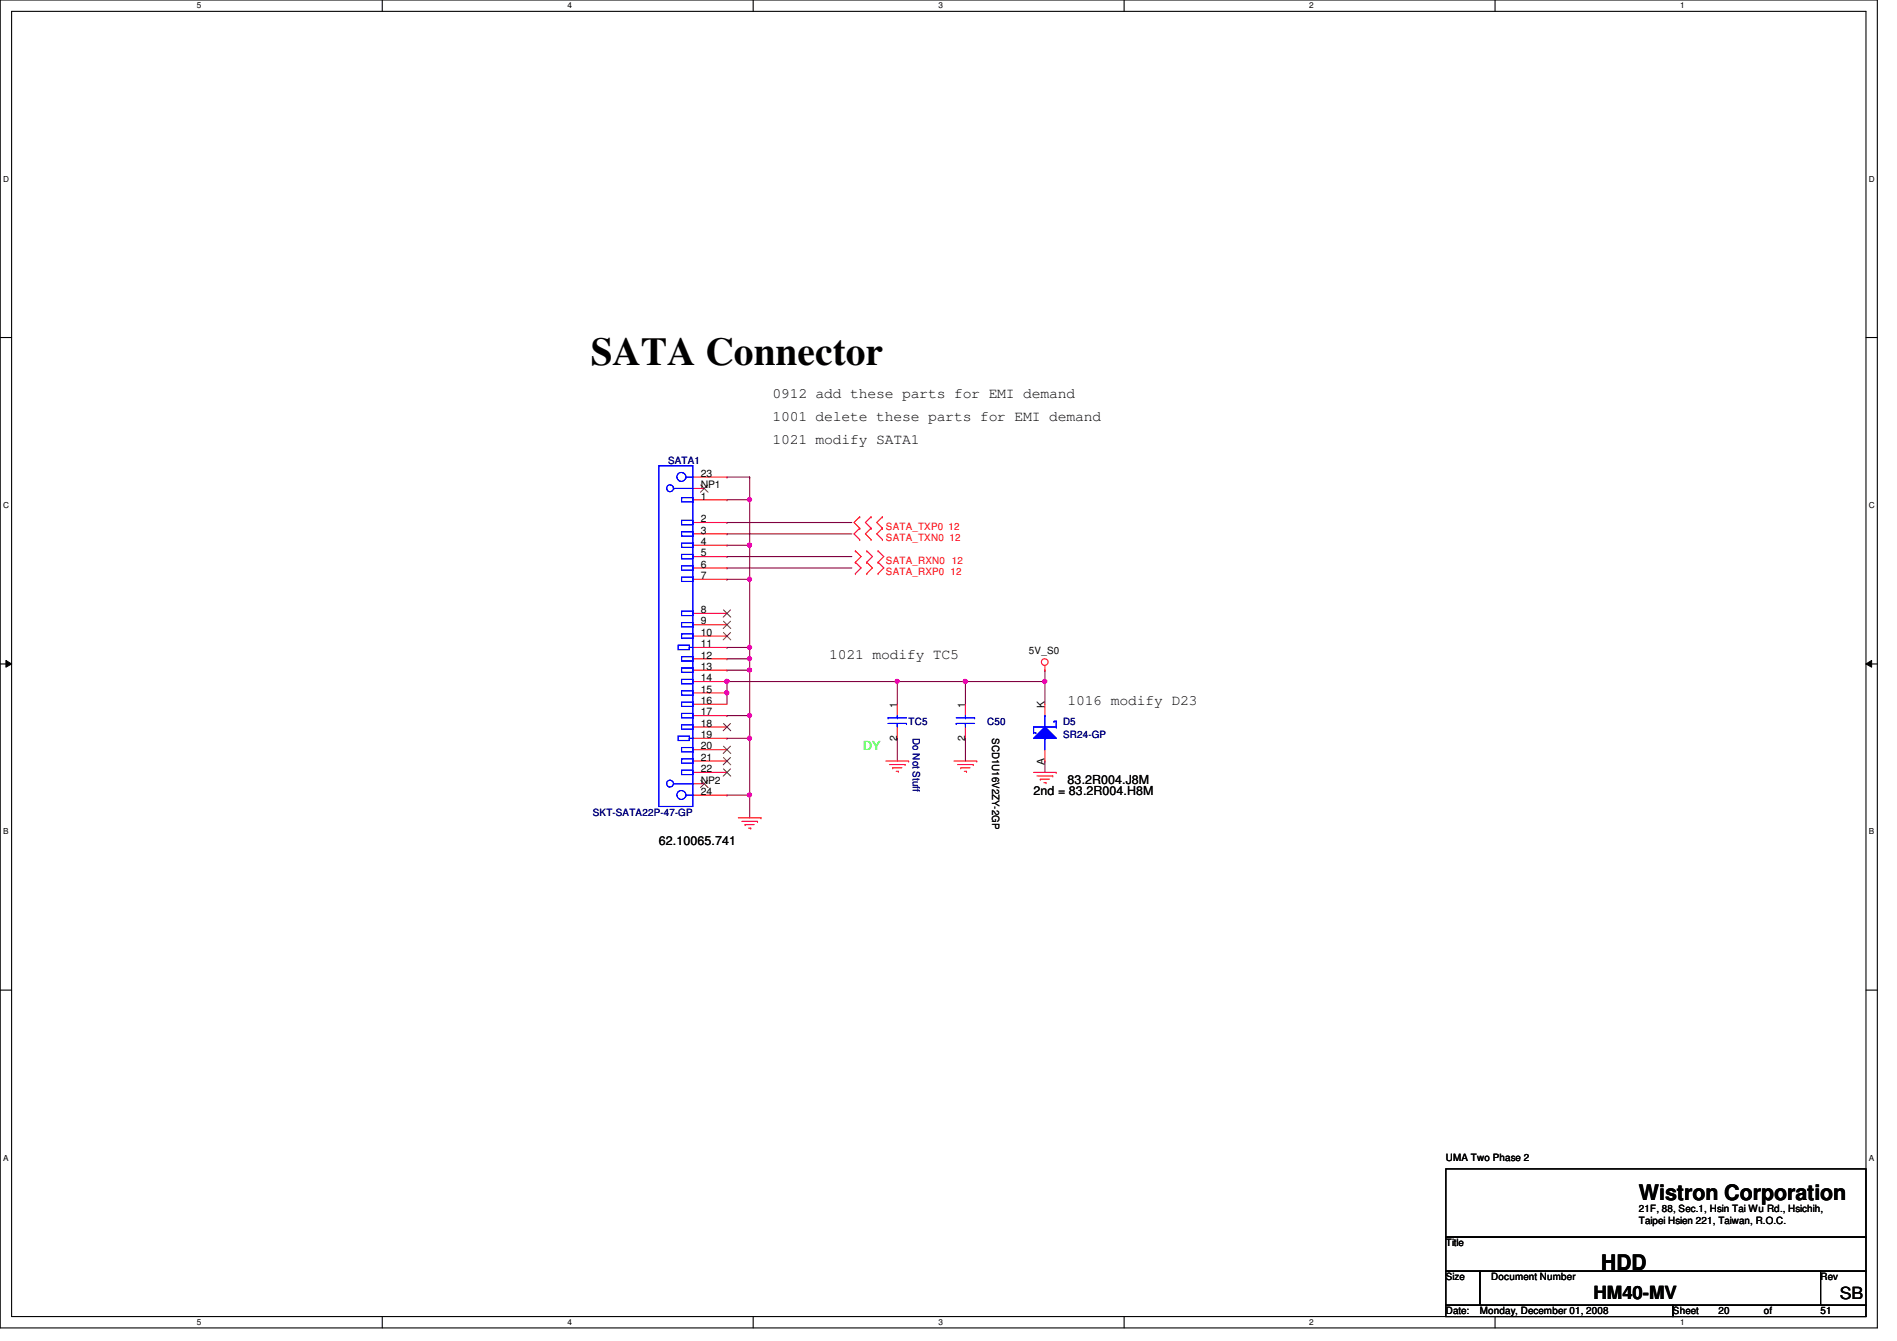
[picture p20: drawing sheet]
<svg xmlns="http://www.w3.org/2000/svg" width="297mm" height="210mm" viewBox="0 0 297 210" stroke-linecap="round" stroke-linejoin="round" font-family="sans-serif">
<defs><g id="words">
<text font-size="6.2" x="92.5" y="57.2">SATA Connector</text>
<g font-size="3.3">
<text x="256.6" y="187.9">Wistron Corporation</text>
<text x="250.7" y="198.7">HDD</text>
</g>
<text font-size="2.8" x="249.5" y="203.4">HM40-MV</text>
<text font-size="2.6" x="288.1" y="203.3">SB</text>
<g font-size="2.3">
<text x="120.9" y="62.3">0912 add these parts for EMI demand</text>
<text x="120.9" y="65.9">1001 delete these parts for EMI demand</text>
<text x="120.9" y="69.4">1021 modify SATA1</text>
<text x="129.8" y="103.2">1021 modify TC5</text>
<text x="167.2" y="110.3">1016 modify D23</text>
</g>
<text font-size="1.9" fill="#0f0" x="135.2" y="117.3">DY</text>
<g font-size="1.9">
<text x="161.8" y="124.5">2nd = 83.2R004.H8M</text>
<text x="167.2" y="122.7">83.2R004.J8M</text>
<text x="103.2" y="132.3">62.10065.741</text>
</g>
<g font-size="1.6" fill="#000080">
<text x="104.6" y="72.6">SATA1</text>
<text x="142.3" y="113.5">TC5</text>
<text x="154.6" y="113.5">C50</text>
<text x="166.5" y="113.5">D5</text>
<text x="142.9" y="115.6" transform="rotate(90 142.9 115.6)">Do Not Stuff</text>
<text x="166.5" y="115.6">SR24-GP</text>
<text x="92.8" y="127.7">SKT-SATA22P-47-GP</text>
</g>
<g font-size="1.6">
<text x="109.7" y="74.6">23</text>
<text x="109.7" y="76.4">NP1</text>
<text x="109.7" y="78.2">1</text>
<text x="109.7" y="81.7">2</text>
<text x="109.7" y="83.5">3</text>
<text x="109.7" y="85.3">4</text>
<text x="109.7" y="87.1">5</text>
<text x="109.7" y="88.9">6</text>
<text x="109.7" y="96">8</text>
<text x="109.7" y="90.6">7</text>
<text x="109.7" y="97.7">9</text>
<text x="109.7" y="101.3">11</text>
<text x="109.7" y="99.5">10</text>
<text x="109.7" y="103.1">12</text>
<text x="109.7" y="104.9">13</text>
<text x="109.7" y="106.6">14</text>
<text x="161.1" y="102.4">5V_S0</text>
<text x="109.7" y="110.2">16</text>
<text x="109.7" y="108.4">15</text>
<text x="109.7" y="112">17</text>
<text x="109.7" y="113.7">18</text>
<text x="140.5" y="110.8" transform="rotate(-90 140.5 110.8)">1</text>
<text x="151.1" y="110.8" transform="rotate(-90 151.1 110.8)">1</text>
<text x="163.6" y="110.8" transform="rotate(-90 163.6 110.8)">K</text>
<text x="109.7" y="117.3">20</text>
<text x="109.7" y="119.1">21</text>
<text x="109.7" y="115.5">19</text>
<text x="140.5" y="115.9" transform="rotate(-90 140.5 115.9)">2</text>
<text x="151.1" y="115.9" transform="rotate(-90 151.1 115.9)">2</text>
<text x="155.4" y="115.6" transform="rotate(90 155.4 115.6)">SCD1U16V2ZY-2GP</text>
<text x="163.6" y="119.7" transform="rotate(-90 163.6 119.7)">A</text>
<text x="109.7" y="124.4">24</text>
<text x="109.7" y="122.6">NP2</text>
<text x="109.7" y="120.9">22</text>
<text x="226.4" y="181.7">UMA Two Phase 2</text>
<text x="256.6" y="189.7">21F, 88, Sec.1, Hsin Tai Wu Rd., Hsichih,</text>
<text x="256.6" y="191.6">Taipei Hsien 221, Taiwan, R.O.C.</text>
<text x="226.4" y="195.1">Title</text>
<text x="226.4" y="200.4">Size</text>
<text x="233.5" y="200.4">Document Number</text>
<text x="285.1" y="200.4">Rev</text>
<text x="226.4" y="205.7">Date:</text>
<text x="231.7" y="205.7">Monday, December 01, 2008</text>
<text x="262" y="205.7">Sheet</text>
<text x="269.1" y="205.7">20</text>
<text x="276.2" y="205.7">of</text>
<text x="285.1" y="205.7">51</text>
</g>
<g font-size="1.6" fill="#f00">
<text x="138.7" y="82.9">SATA_TXP0 12</text>
<text x="138.7" y="88.2">SATA_RXN0 12</text>
<text x="138.7" y="84.7">SATA_TXN0 12</text>
<text x="138.7" y="90">SATA_RXP0 12</text>
</g>
<g font-size="1.3">
<text x="30.8" y="1.3">5</text>
<text x="88.9" y="1.3">4</text>
<text x="146.9" y="1.3">3</text>
<text x="205" y="1.3">2</text>
<text x="263.1" y="1.3">1</text>
<text x=".5" y="28.4">D</text>
<text x="292.6" y="28.4">D</text>
<text x=".5" y="79.5">C</text>
<text x="292.6" y="79.5">C</text>
<text x=".5" y="130.6">B</text>
<text x="292.6" y="130.6">B</text>
<text x=".5" y="181.7">A</text>
<text x="292.6" y="181.7">A</text>
<text x="30.8" y="207.4">5</text>
<text x="88.9" y="207.4">4</text>
<text x="146.9" y="207.4">3</text>
<text x="205" y="207.4">2</text>
<text x="263.1" y="207.4">1</text>
</g>
</g></defs>
<path d="M0 0h294v207.9h-294zM1.8 1.8h290.4v204.3h-290.4z" fill="none" stroke="#000" stroke-width=".17"/>
<g fill="#fff">
<path d="M30.8 .2h.7v1.4h-.7z"/>
<path d="M30.8 206.2h.7v1.4h-.7z"/>
</g>
<path d="M59.9 0v1.8M59.9 206.1v1.8" fill="none" stroke="#000" stroke-width=".17"/>
<g fill="#fff">
<path d="M88.9 .2h.6v1.4h-.6z"/>
<path d="M88.9 206.2h.6v1.4h-.6z"/>
</g>
<path d="M117.9 0v1.8M117.9 206.1v1.8" fill="none" stroke="#000" stroke-width=".17"/>
<g fill="#fff">
<path d="M146.9 .2h.7v1.4h-.7z"/>
<path d="M146.9 206.2h.7v1.4h-.7z"/>
</g>
<path d="M176 0v1.8M176 206.1v1.8" fill="none" stroke="#000" stroke-width=".17"/>
<g fill="#fff">
<path d="M205 .2h.7v1.4h-.7z"/>
<path d="M205 206.2h.7v1.4h-.7z"/>
</g>
<path d="M234.1 0v1.8M234.1 206.1v1.8" fill="none" stroke="#000" stroke-width=".17"/>
<g fill="#fff">
<path d="M263.1 .2h.7v1.4h-.7z"/>
<path d="M263.1 206.2h.7v1.4h-.7z"/>
<path d="M.5 27.3h.9v1.4h-.9z"/>
<path d="M292.6 27.3h.9v1.4h-.9z"/>
<path d="M.5 78.4h.9v1.4h-.9z"/>
<path d="M292.6 78.4h.9v1.4h-.9z"/>
</g>
<path d="M0 52.8h1.8M292.2 52.8h1.8" fill="none" stroke="#000" stroke-width=".17"/>
<g fill="#fff">
<path d="M.5 129.5h.8v1.4h-.8z"/>
<path d="M292.6 129.5h.9v1.4h-.9z"/>
</g>
<path d="M0 103.9h1.8M292.2 103.9h1.8" fill="none" stroke="#000" stroke-width=".17"/>
<path d="M.9 103.4l.9 .5-.9 .5zM292.2 103.9l.9-.5v1z" fill="#000"/>
<path d="M.9 103.4l.9 .5-.9 .5zM292.2 103.9l.9-.5v1z" fill="none" stroke="#000" stroke-width=".16"/>
<g fill="#fff">
<path d="M.5 180.5h.8v1.4h-.8z"/>
<path d="M292.6 180.5h.9v1.4h-.9z"/>
</g>
<path d="M0 155h1.8M292.2 155h1.8" fill="none" stroke="#000" stroke-width=".17"/>
<path d="M113.8 74.7h.1M113.8 78.2h.1M113.8 74.7h3.6M113.8 78.2h3.6M117.4 74.7h.1M117.4 78.2h.1M117.4 74.7v10.6" fill="none" stroke="#800040" stroke-width=".17"/>
<circle cx="117.4" cy="78.2" r=".32" fill="#f0f"/>
<circle cx="117.4" cy="78.2" r=".32" fill="none" stroke="#f0f" stroke-width=".17"/>
<path d="M113.8 85.3h.1M113.8 85.3h3.6M117.4 85.3h.1M117.4 85.3v5.4" fill="none" stroke="#800040" stroke-width=".17"/>
<circle cx="117.4" cy="85.3" r=".32" fill="#f0f"/>
<circle cx="117.4" cy="85.3" r=".32" fill="none" stroke="#f0f" stroke-width=".17"/>
<path d="M113.8 90.7h.1M113.8 90.7h3.6M117.4 90.7h.1M117.4 90.7v10.6" fill="none" stroke="#800040" stroke-width=".17"/>
<circle cx="117.4" cy="90.7" r=".32" fill="#f0f"/>
<circle cx="117.4" cy="90.7" r=".32" fill="none" stroke="#f0f" stroke-width=".17"/>
<path d="M163.6 106.7h.1M163.6 106.7v3.5" fill="none" stroke="#800040" stroke-width=".17"/>
<circle cx="163.6" cy="106.7" r=".32" fill="#f0f"/>
<circle cx="163.6" cy="106.7" r=".32" fill="none" stroke="#f0f" stroke-width=".17"/>
<path d="M151.2 106.7h.1M151.2 115.6h.1M151.2 106.7v3.5M151.2 115.6v3.5M151.2 106.7h12.4M163.6 119.1h.1M163.6 119.1v1.8" fill="none" stroke="#800040" stroke-width=".17"/>
<circle cx="151.1" cy="106.7" r=".32" fill="#f0f"/>
<circle cx="151.1" cy="106.7" r=".32" fill="none" stroke="#f0f" stroke-width=".17"/>
<path d="M140.5 106.7h.1M140.5 106.7h10.7" fill="none" stroke="#800040" stroke-width=".17"/>
<circle cx="140.5" cy="106.7" r=".32" fill="#f0f"/>
<circle cx="140.5" cy="106.7" r=".32" fill="none" stroke="#f0f" stroke-width=".17"/>
<path d="M113.8 106.7h.1M113.8 106.7h26.7M140.5 115.6h.1M140.5 106.7h.1M140.5 106.7v3.5M140.5 115.6v3.5" fill="none" stroke="#800040" stroke-width=".17"/>
<circle cx="113.8" cy="106.7" r=".32" fill="#f0f"/>
<circle cx="113.8" cy="106.7" r=".32" fill="none" stroke="#f0f" stroke-width=".17"/>
<path d="M113.8 108.5h.1M113.8 108.5v1.7" fill="none" stroke="#800040" stroke-width=".17"/>
<circle cx="113.8" cy="108.4" r=".32" fill="#f0f"/>
<circle cx="113.8" cy="108.4" r=".32" fill="none" stroke="#f0f" stroke-width=".17"/>
<path d="M113.8 101.3h.1M113.8 101.3h3.6M117.4 101.3h.1M117.4 101.3v1.8" fill="none" stroke="#800040" stroke-width=".17"/>
<circle cx="117.4" cy="101.3" r=".32" fill="#f0f"/>
<circle cx="117.4" cy="101.3" r=".32" fill="none" stroke="#f0f" stroke-width=".17"/>
<path d="M113.8 103.1h.1M113.8 103.1h3.6M117.4 103.1h.1M117.4 103.1v1.8" fill="none" stroke="#800040" stroke-width=".17"/>
<circle cx="117.4" cy="103.1" r=".32" fill="#f0f"/>
<circle cx="117.4" cy="103.1" r=".32" fill="none" stroke="#f0f" stroke-width=".17"/>
<path d="M113.8 104.9h.1M113.8 104.9h3.6M117.4 104.9h.1M117.4 104.9v7.1" fill="none" stroke="#800040" stroke-width=".17"/>
<circle cx="117.4" cy="104.9" r=".32" fill="#f0f"/>
<circle cx="117.4" cy="104.9" r=".32" fill="none" stroke="#f0f" stroke-width=".17"/>
<path d="M113.8 112h.1M113.8 112h3.6M113.8 124.5h.1M113.8 124.5h3.6M117.4 124.5h.1M117.4 124.5v3.5" fill="none" stroke="#800040" stroke-width=".17"/>
<circle cx="117.4" cy="124.4" r=".32" fill="#f0f"/>
<circle cx="117.4" cy="124.4" r=".32" fill="none" stroke="#f0f" stroke-width=".17"/>
<path d="M113.8 115.6h.1M113.8 115.6h3.6M117.4 115.6h.1M117.4 115.6v8.9" fill="none" stroke="#800040" stroke-width=".17"/>
<circle cx="117.4" cy="115.5" r=".32" fill="#f0f"/>
<circle cx="117.4" cy="115.5" r=".32" fill="none" stroke="#f0f" stroke-width=".17"/>
<path d="M117.4 112h.1M117.4 112v3.6" fill="none" stroke="#800040" stroke-width=".17"/>
<circle cx="117.4" cy="112" r=".32" fill="#f0f"/>
<circle cx="117.4" cy="112" r=".32" fill="none" stroke="#f0f" stroke-width=".17"/>
<path d="M113.8 106.7h.1M113.8 106.7v1.8" fill="none" stroke="#800040" stroke-width=".17"/>
<circle cx="113.8" cy="106.7" r=".32" fill="#f0f"/>
<circle cx="113.8" cy="106.7" r=".32" fill="none" stroke="#f0f" stroke-width=".17"/>
<path d="M113.8 88.9h.1M113.8 81.8h.1M113.8 87.1h.1M113.8 83.6h.1M113.8 88.9h19.6M113.8 81.8h19.6M113.8 87.1h19.6M113.8 83.6h19.6M163.6 104.9h.1M163.6 104.9v1.8" fill="none" stroke="#800040" stroke-width=".17"/>
<g fill="none" stroke="#f00" stroke-width=".17">
<path d="M108.5 74.7h5.3M108.5 76.5h1.8M108.5 78.2h5.3M108.5 97.8h5.3M108.5 99.6h5.3M108.5 96h5.3M108.5 81.8h5.3M108.5 83.6h5.3M108.5 85.3h5.3M108.5 87.1h5.3M108.5 88.9h5.3M108.5 90.7h5.3"/>
<path d="M133.9 88h.1M133.9 89.8h.1M133.9 86.2h.1M133.9 86.2l.9 .9-.9 .9M133.9 88l.9 .9-.9 .9M134.6 80.9h.1M134.6 82.7h.1M134.6 84.5h.1M134.6 82.7l-.9 .9 .9 .9M134.6 80.9l-.9 .9 .9 .9M135.7 89.8h.1M135.7 88h.1"/>
<path d="M135.7 86.2h.1M135.7 88l.9 .9-.9 .9M135.7 86.2l.9 .9-.9 .9M136.4 82.7h.1M136.4 80.9h.1M136.4 84.5h.1M136.4 80.9l-.9 .9 .9 .9M136.4 82.7l-.9 .9 .9 .9M137.5 88h.1M137.5 89.8h.1M137.5 86.2h.1M137.5 86.2l.9 .9-.9 .9"/>
<path d="M137.5 88l.9 .9-.9 .9M138.2 80.9h.1M138.2 82.7h.1M138.2 84.5h.1M138.2 82.7l-.9 .9 .9 .9M138.2 80.9l-.9 .9 .9 .9M108.5 119.1h5.3M108.5 103.1h5.3M108.5 101.3h5.3M108.5 104.9h5.3M108.5 110.2h5.3M108.5 108.5h5.3"/>
<path d="M108.5 106.7h5.3M108.5 117.3h5.3M108.5 112h5.3M108.5 113.8h5.3M108.5 115.6h5.3M138.7 119.1h3.6M139.3 119.7h2.4M140.5 110.2v1.8M140.5 113.8v1.8M141.7 119.7h.1M142.3 119.1h.1M149.4 119.1h3.5"/>
<path d="M149.9 119.7h2.5M151.2 110.2v1.8M151.2 113.8v1.8M152.4 119.7h.1M152.9 119.1h.1M163.6 104.9h.1M163.6 104.2v.7M163.6 110.2v1.8M163.6 117.3v1.8M108.5 120.9h5.3M108.5 124.5h5.3M108.5 122.7h1.8"/>
<path d="M115.6 128h3.6M116.2 128.6h2.4M116.7 129.1h.1M116.7 129.1h1.4M117.2 129.6h.4M117.6 129.6h.1M118.6 128.6h.1M119.2 128h.1M139.8 120.2h.1M139.8 120.2h1.4M140.3 120.7h.4M140.7 120.7h.1"/>
<path d="M150.4 120.2h.1M150.4 120.2h1.5M151 120.7h.3M151.3 120.7h.1M161.8 120.9h3.6M162.4 121.5h2.4M162.9 122h.1M162.9 122h1.4M163.4 122.5h.4M163.8 122.5h.1M164.8 121.5h.1M165.4 120.9h.1"/>
<circle cx="163.6" cy="103.6" r=".52"/>
</g>
<path d="M226.4 183h65.8v10.6h-65.8zM226.4 193.6h65.8v5.4h-65.8zM226.4 199h5.3v5.3h-5.3zM231.7 199h53.4v5.3h-53.4zM285.1 199h7.1v5.3h-7.1zM226.4 204.3h35.6v1.8h-35.6zM262 204.3h30.2v1.8h-30.2z" fill="none" stroke="#000" stroke-width=".17"/>
<g fill="none" stroke="#804000" stroke-width=".16">
<path d="M109.7 75.9l1.2 1.1M110.8 75.9l-1.1 1.1M113.3 97.2l1.1 1.2M113.3 99l1.1 1.2M113.3 95.5l1.1 1.1M114.4 97.2l-1.2 1.2M114.4 99l-1.2 1.2M114.4 95.5l-1.2 1.1M113.3 116.8l1.1 1.1M113.3 118.6l1.1 1.1M113.3 113.2l1.1 1.2M114.4 116.8l-1.2 1.1"/>
<path d="M114.4 118.6l-1.2 1.1M114.4 113.2l-1.2 1.2M109.7 122.1l1.2 1.2M110.8 122.1l-1.1 1.2M113.3 120.4l1.1 1.1M114.4 120.4l-1.2 1.1"/>
</g>
<g fill="none" stroke="#00f" stroke-width=".17">
<path d="M103.2 72.9h5.3v53.3h-5.3zM105.5 76.5h.1M105.5 76.5h3M106.7 77.9h1.8v.7h-1.8zM107.4 74.7h.1M107.4 74.7h1.1M106.7 88.6h1.8v.6h-1.8zM106.7 83.2h1.8v.7h-1.8zM106.7 90.3h1.8v.7h-1.8zM106.7 81.4h1.8v.7h-1.8zM106.7 85h1.8v.7h-1.8zM106.7 86.8h1.8v.7h-1.8z"/>
<path d="M106.7 95.7h1.8v.7h-1.8zM106.7 99.2h1.8v.7h-1.8zM106.7 97.5h1.8v.6h-1.8zM106.2 115.2h1.7v.7h-1.7zM106.2 101h1.7v.7h-1.7zM106.7 111.7h1.8v.7h-1.8zM106.7 108.1h1.8v.7h-1.8zM106.7 102.8h1.8v.7h-1.8zM106.7 109.9h1.8v.7h-1.8zM106.7 104.6h1.8v.6h-1.8zM106.7 117h1.8v.7h-1.8zM106.7 118.8h1.8v.7h-1.8z"/>
<path d="M106.7 113.5h1.8v.6h-1.8zM106.7 106.3h1.8v.7h-1.8zM107.9 115.6h.1M107.9 101.3h.1M107.9 115.6h.6M107.9 101.3h.6M139.1 112.4h.1M139.1 112.4h2.8M139.1 113.2h2.8M140.5 112.4h.1M140.5 113.2h.1M140.5 112v.4"/>
<path d="M140.5 113.2v.6M141.9 113.2h.1M149.7 113.2h.1M149.7 112.4h2.9M149.7 113.2h2.9M151.2 112.4h.1M151.2 113.2h.1M151.2 112v.4M151.2 113.2v.6M152.6 112.4h.1M105.5 122.7h.1M105.5 122.7h3"/>
<path d="M106.7 120.6h1.8v.6h-1.8zM107.4 124.5h.1M107.4 124.5h1.1"/>
<circle cx="104.9" cy="76.4" r=".54"/>
<circle cx="106.7" cy="74.6" r=".7"/>
<circle cx="104.9" cy="122.7" r=".54"/>
<circle cx="106.7" cy="124.4" r=".7"/>
</g>
<path d="M163.6 113.8l1.8 1.8h-3.6z" fill="#00f"/>
<g fill="none" stroke="#00f" stroke-width=".17">
<path d="M161.8 114.7h.1M161.8 114.7h.4M162.2 114.7h.1M163.6 113.8l1.8 1.8h-3.6zM163.6 115.6h.1M163.6 112h.1M163.6 112v1.8M163.6 115.6v1.7M165.1 112.9h.1M165.1 112.9h.3M165.4 113.8h.1M165.4 112.9h.1"/>
<path d="M165.4 113.8h-3.6v.9M165.4 112.9v.9"/>
</g>
<path d="M163.6 113.8l1.8 1.8h-3.6z" fill="#00f"/>
<g fill="none" stroke="#00f" stroke-width=".17">
<path d="M161.8 114.7h.1M161.8 114.7h.4M162.2 114.7h.1M163.6 113.8l1.8 1.8h-3.6zM163.6 115.6h.1M163.6 112h.1M163.6 112v1.8M163.6 115.6v1.7M165.1 112.9h.1M165.1 112.9h.3M165.4 113.8h.1M165.4 112.9h.1"/>
<path d="M165.4 113.8h-3.6v.9M165.4 112.9v.9"/>
</g>
<circle cx="117.4" cy="78.2" r=".32" fill="#f0f"/>
<circle cx="117.4" cy="78.2" r=".32" fill="none" stroke="#f0f" stroke-width=".17"/>
<circle cx="117.4" cy="85.3" r=".32" fill="#f0f"/>
<circle cx="117.4" cy="85.3" r=".32" fill="none" stroke="#f0f" stroke-width=".17"/>
<circle cx="117.4" cy="90.7" r=".32" fill="#f0f"/>
<circle cx="117.4" cy="90.7" r=".32" fill="none" stroke="#f0f" stroke-width=".17"/>
<circle cx="163.6" cy="106.7" r=".32" fill="#f0f"/>
<circle cx="163.6" cy="106.7" r=".32" fill="none" stroke="#f0f" stroke-width=".17"/>
<circle cx="151.1" cy="106.7" r=".32" fill="#f0f"/>
<circle cx="151.1" cy="106.7" r=".32" fill="none" stroke="#f0f" stroke-width=".17"/>
<circle cx="140.5" cy="106.7" r=".32" fill="#f0f"/>
<circle cx="140.5" cy="106.7" r=".32" fill="none" stroke="#f0f" stroke-width=".17"/>
<circle cx="113.8" cy="106.7" r=".32" fill="#f0f"/>
<circle cx="113.8" cy="106.7" r=".32" fill="none" stroke="#f0f" stroke-width=".17"/>
<circle cx="113.8" cy="108.4" r=".32" fill="#f0f"/>
<circle cx="113.8" cy="108.4" r=".32" fill="none" stroke="#f0f" stroke-width=".17"/>
<circle cx="117.4" cy="101.3" r=".32" fill="#f0f"/>
<circle cx="117.4" cy="101.3" r=".32" fill="none" stroke="#f0f" stroke-width=".17"/>
<circle cx="117.4" cy="103.1" r=".32" fill="#f0f"/>
<circle cx="117.4" cy="103.1" r=".32" fill="none" stroke="#f0f" stroke-width=".17"/>
<circle cx="117.4" cy="104.9" r=".32" fill="#f0f"/>
<circle cx="117.4" cy="104.9" r=".32" fill="none" stroke="#f0f" stroke-width=".17"/>
<circle cx="117.4" cy="124.4" r=".32" fill="#f0f"/>
<circle cx="117.4" cy="124.4" r=".32" fill="none" stroke="#f0f" stroke-width=".17"/>
<circle cx="117.4" cy="115.5" r=".32" fill="#f0f"/>
<circle cx="117.4" cy="115.5" r=".32" fill="none" stroke="#f0f" stroke-width=".17"/>
<circle cx="117.4" cy="112" r=".32" fill="#f0f"/>
<circle cx="117.4" cy="112" r=".32" fill="none" stroke="#f0f" stroke-width=".17"/>
<circle cx="113.8" cy="106.7" r=".32" fill="#f0f"/>
<circle cx="113.8" cy="106.7" r=".32" fill="none" stroke="#f0f" stroke-width=".17"/>
<use href="#words"/>
</svg>
